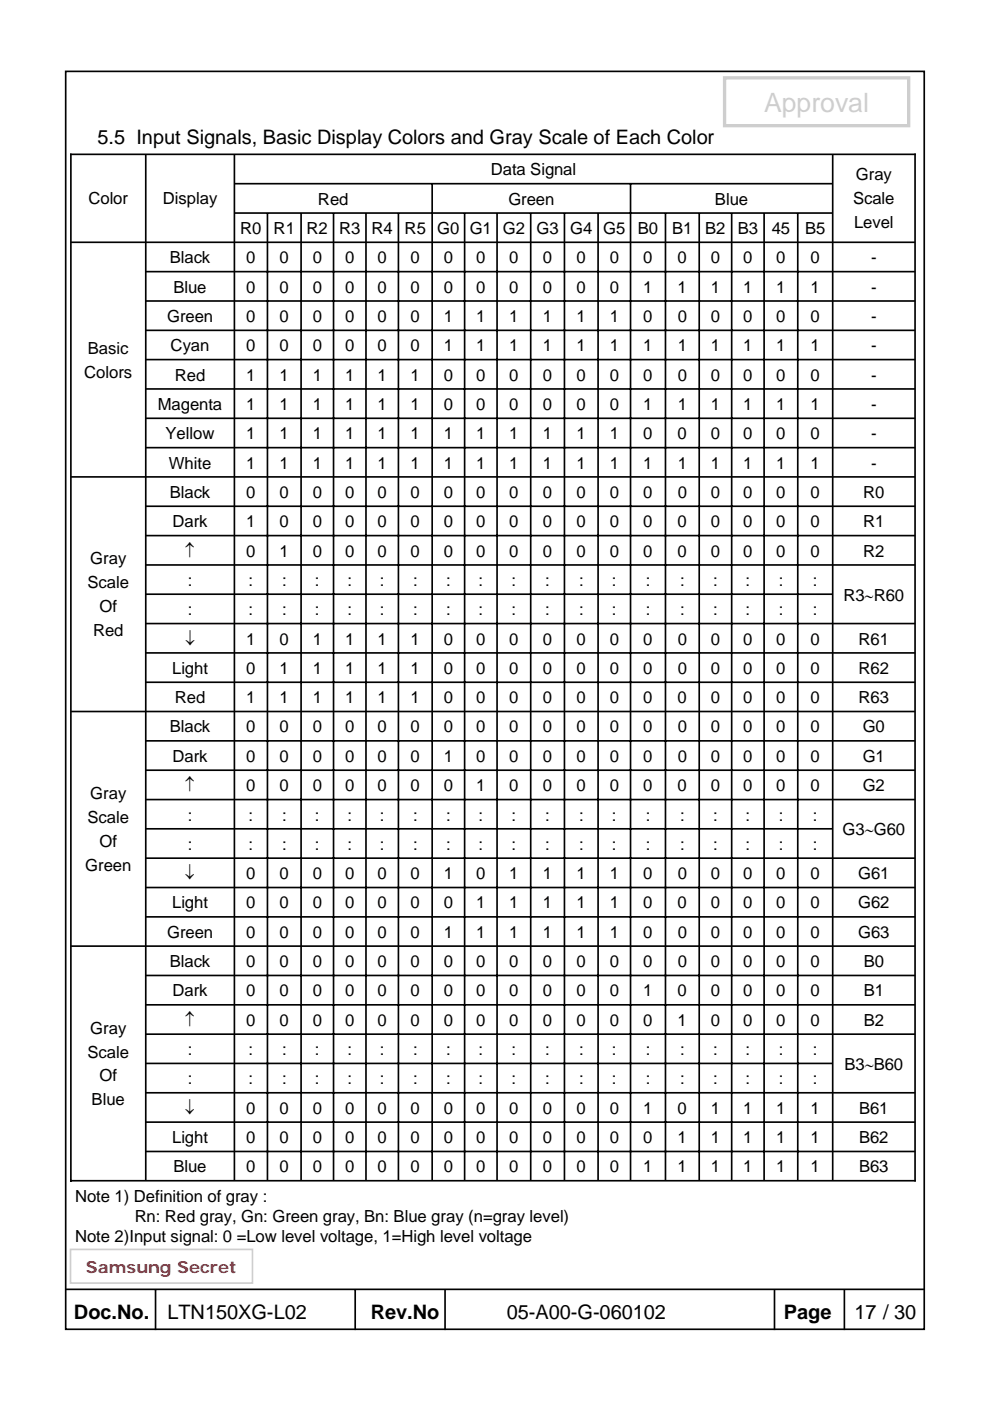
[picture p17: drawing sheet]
<svg xmlns="http://www.w3.org/2000/svg" width="210mm" height="297mm" viewBox="0 0 210 297" stroke-linecap="round" stroke-linejoin="round" font-family="sans-serif">
<defs><g id="words">
<text font-size="5.7" fill="#cecece" x="162" y="23.7">Approval</text>
<g font-size="4.2">
<text x="20.7" y="30.6">5.5 Input Signals, Basic Display Colors and Gray Scale of Each Color</text>
<text x="15.7" y="279.7">Doc.No.</text>
<text x="35.5" y="279.7">LTN150XG-L02</text>
<text x="78.6" y="279.7">Rev.No</text>
<text x="107.5" y="279.6">05-A00-G-060102</text>
<text x="166.2" y="279.7">Page</text>
<text x="181.1" y="279.7">17 / 30</text>
</g>
<g font-size="3.5">
<text x="104.1" y="37.2">Data Signal</text>
<text x="181.5" y="38.3">Gray</text>
<text x="18.7" y="43.3">Color</text>
<text x="34.5" y="43.3">Display</text>
<text x="67.4" y="43.4">Red</text>
<text x="107.8" y="43.4">Green</text>
<text x="151.6" y="43.4">Blue</text>
<text x="180.9" y="43.3">Scale</text>
<text x="50.9" y="49.6">R0</text>
<text x="58" y="49.6">R1</text>
<text x="65" y="49.6">R2</text>
<text x="71.9" y="49.6">R3</text>
<text x="78.8" y="49.6">R4</text>
<text x="85.8" y="49.6">R5</text>
<text x="92.7" y="49.6">G0</text>
<text x="99.6" y="49.6">G1</text>
<text x="106.6" y="49.6">G2</text>
<text x="113.8" y="49.6">G3</text>
<text x="120.9" y="49.6">G4</text>
<text x="127.9" y="49.6">G5</text>
<text x="135.2" y="49.6">B0</text>
<text x="142.5" y="49.6">B1</text>
<text x="149.5" y="49.6">B2</text>
<text x="156.4" y="49.6">B3</text>
<text x="163.6" y="49.6">45</text>
<text x="170.7" y="49.6">B5</text>
<text x="181.1" y="48.4">Level</text>
<text x="36" y="55.8">Black</text>
<text x="52.2" y="55.8">0</text>
<text x="59.3" y="55.8">0</text>
<text x="66.3" y="55.8">0</text>
<text x="73.2" y="55.8">0</text>
<text x="80.1" y="55.8">0</text>
<text x="87.1" y="55.8">0</text>
<text x="94.1" y="55.8">0</text>
<text x="101" y="55.8">0</text>
<text x="108" y="55.8">0</text>
<text x="115.1" y="55.8">0</text>
<text x="122.3" y="55.8">0</text>
<text x="129.3" y="55.8">0</text>
<text x="136.4" y="55.8">0</text>
<text x="143.7" y="55.8">0</text>
<text x="150.7" y="55.8">0</text>
<text x="157.6" y="55.8">0</text>
<text x="164.6" y="55.8">0</text>
<text x="171.9" y="55.8">0</text>
<text x="184.7" y="55.8">-</text>
<text x="36.8" y="62">Blue</text>
<text x="52.2" y="62">0</text>
<text x="59.3" y="62">0</text>
<text x="66.3" y="62">0</text>
<text x="73.2" y="62">0</text>
<text x="80.1" y="62">0</text>
<text x="87.1" y="62">0</text>
<text x="94.1" y="62">0</text>
<text x="101" y="62">0</text>
<text x="108" y="62">0</text>
<text x="115.1" y="62">0</text>
<text x="122.3" y="62">0</text>
<text x="129.3" y="62">0</text>
<text x="136.4" y="62">1</text>
<text x="143.7" y="62">1</text>
<text x="150.7" y="62">1</text>
<text x="157.6" y="62">1</text>
<text x="164.6" y="62">1</text>
<text x="171.9" y="62">1</text>
<text x="184.7" y="62">-</text>
<text x="35.4" y="68.3">Green</text>
<text x="52.2" y="68.3">0</text>
<text x="59.3" y="68.3">0</text>
<text x="66.3" y="68.3">0</text>
<text x="73.2" y="68.3">0</text>
<text x="80.1" y="68.3">0</text>
<text x="87.1" y="68.3">0</text>
<text x="94.1" y="68.3">1</text>
<text x="101" y="68.3">1</text>
<text x="108" y="68.3">1</text>
<text x="115.1" y="68.3">1</text>
<text x="122.3" y="68.3">1</text>
<text x="129.3" y="68.3">1</text>
<text x="136.4" y="68.3">0</text>
<text x="143.7" y="68.3">0</text>
<text x="150.7" y="68.3">0</text>
<text x="157.6" y="68.3">0</text>
<text x="164.6" y="68.3">0</text>
<text x="171.9" y="68.3">0</text>
<text x="184.7" y="68.3">-</text>
<text x="18.6" y="75">Basic</text>
<text x="36.2" y="74.5">Cyan</text>
<text x="52.2" y="74.5">0</text>
<text x="59.3" y="74.5">0</text>
<text x="66.3" y="74.5">0</text>
<text x="73.2" y="74.5">0</text>
<text x="80.1" y="74.5">0</text>
<text x="87.1" y="74.5">0</text>
<text x="94.1" y="74.5">1</text>
<text x="101" y="74.5">1</text>
<text x="108" y="74.5">1</text>
<text x="115.1" y="74.5">1</text>
<text x="122.3" y="74.5">1</text>
<text x="129.3" y="74.5">1</text>
<text x="136.4" y="74.5">1</text>
<text x="143.7" y="74.5">1</text>
<text x="150.7" y="74.5">1</text>
<text x="157.6" y="74.5">1</text>
<text x="164.6" y="74.5">1</text>
<text x="171.9" y="74.5">1</text>
<text x="184.7" y="74.5">-</text>
<text x="17.9" y="80.1">Colors</text>
<text x="37.1" y="80.7">Red</text>
<text x="52.2" y="80.7">1</text>
<text x="59.3" y="80.7">1</text>
<text x="66.3" y="80.7">1</text>
<text x="73.2" y="80.7">1</text>
<text x="80.1" y="80.7">1</text>
<text x="87.1" y="80.7">1</text>
<text x="94.1" y="80.7">0</text>
<text x="101" y="80.7">0</text>
<text x="108" y="80.7">0</text>
<text x="115.1" y="80.7">0</text>
<text x="122.3" y="80.7">0</text>
<text x="129.3" y="80.7">0</text>
<text x="136.4" y="80.7">0</text>
<text x="143.7" y="80.7">0</text>
<text x="150.7" y="80.7">0</text>
<text x="157.6" y="80.7">0</text>
<text x="164.6" y="80.7">0</text>
<text x="171.9" y="80.7">0</text>
<text x="184.7" y="80.7">-</text>
<text x="33.5" y="86.9">Magenta</text>
<text x="52.2" y="86.9">1</text>
<text x="59.3" y="86.9">1</text>
<text x="66.3" y="86.9">1</text>
<text x="73.2" y="86.9">1</text>
<text x="80.1" y="86.9">1</text>
<text x="87.1" y="86.9">1</text>
<text x="94.1" y="86.9">0</text>
<text x="101" y="86.9">0</text>
<text x="108" y="86.9">0</text>
<text x="115.1" y="86.9">0</text>
<text x="122.3" y="86.9">0</text>
<text x="129.3" y="86.9">0</text>
<text x="136.4" y="86.9">1</text>
<text x="143.7" y="86.9">1</text>
<text x="150.7" y="86.9">1</text>
<text x="157.6" y="86.9">1</text>
<text x="164.6" y="86.9">1</text>
<text x="171.9" y="86.9">1</text>
<text x="184.7" y="86.9">-</text>
<text x="35.1" y="93.1">Yellow</text>
<text x="52.2" y="93.1">1</text>
<text x="59.3" y="93.1">1</text>
<text x="66.3" y="93.1">1</text>
<text x="73.2" y="93.1">1</text>
<text x="80.1" y="93.1">1</text>
<text x="87.1" y="93.1">1</text>
<text x="94.1" y="93.1">1</text>
<text x="101" y="93.1">1</text>
<text x="108" y="93.1">1</text>
<text x="115.1" y="93.1">1</text>
<text x="122.3" y="93.1">1</text>
<text x="129.3" y="93.1">1</text>
<text x="136.4" y="93.1">0</text>
<text x="143.7" y="93.1">0</text>
<text x="150.7" y="93.1">0</text>
<text x="157.6" y="93.1">0</text>
<text x="164.6" y="93.1">0</text>
<text x="171.9" y="93.1">0</text>
<text x="184.7" y="93.1">-</text>
<text x="35.8" y="99.4">White</text>
<text x="52.2" y="99.4">1</text>
<text x="59.3" y="99.4">1</text>
<text x="66.3" y="99.4">1</text>
<text x="73.2" y="99.4">1</text>
<text x="80.1" y="99.4">1</text>
<text x="87.1" y="99.4">1</text>
<text x="94.1" y="99.4">1</text>
<text x="101" y="99.4">1</text>
<text x="108" y="99.4">1</text>
<text x="115.1" y="99.4">1</text>
<text x="122.3" y="99.4">1</text>
<text x="129.3" y="99.4">1</text>
<text x="136.4" y="99.4">1</text>
<text x="143.7" y="99.4">1</text>
<text x="150.7" y="99.4">1</text>
<text x="157.6" y="99.4">1</text>
<text x="164.6" y="99.4">1</text>
<text x="171.9" y="99.4">1</text>
<text x="184.7" y="99.4">-</text>
<text x="36" y="105.6">Black</text>
<text x="52.2" y="105.6">0</text>
<text x="59.3" y="105.6">0</text>
<text x="66.3" y="105.6">0</text>
<text x="73.2" y="105.6">0</text>
<text x="80.1" y="105.6">0</text>
<text x="87.1" y="105.6">0</text>
<text x="94.1" y="105.6">0</text>
<text x="101" y="105.6">0</text>
<text x="108" y="105.6">0</text>
<text x="115.1" y="105.6">0</text>
<text x="122.3" y="105.6">0</text>
<text x="129.3" y="105.6">0</text>
<text x="136.4" y="105.6">0</text>
<text x="143.7" y="105.6">0</text>
<text x="150.7" y="105.6">0</text>
<text x="157.6" y="105.6">0</text>
<text x="164.6" y="105.6">0</text>
<text x="171.9" y="105.6">0</text>
<text x="183" y="105.6">R0</text>
<text x="36.6" y="111.8">Dark</text>
<text x="52.2" y="111.8">1</text>
<text x="59.3" y="111.8">0</text>
<text x="66.3" y="111.8">0</text>
<text x="73.2" y="111.8">0</text>
<text x="80.1" y="111.8">0</text>
<text x="87.1" y="111.8">0</text>
<text x="94.1" y="111.8">0</text>
<text x="101" y="111.8">0</text>
<text x="108" y="111.8">0</text>
<text x="115.1" y="111.8">0</text>
<text x="122.3" y="111.8">0</text>
<text x="129.3" y="111.8">0</text>
<text x="136.4" y="111.8">0</text>
<text x="143.7" y="111.8">0</text>
<text x="150.7" y="111.8">0</text>
<text x="157.6" y="111.8">0</text>
<text x="164.6" y="111.8">0</text>
<text x="171.9" y="111.8">0</text>
<text x="183" y="111.8">R1</text>
<text x="19.1" y="119.7">Gray</text>
<text x="39.2" y="118">↑</text>
<text x="52.2" y="118">0</text>
<text x="59.3" y="118">1</text>
<text x="66.3" y="118">0</text>
<text x="73.2" y="118">0</text>
<text x="80.1" y="118">0</text>
<text x="87.1" y="118">0</text>
<text x="94.1" y="118">0</text>
<text x="101" y="118">0</text>
<text x="108" y="118">0</text>
<text x="115.1" y="118">0</text>
<text x="122.3" y="118">0</text>
<text x="129.3" y="118">0</text>
<text x="136.4" y="118">0</text>
<text x="143.7" y="118">0</text>
<text x="150.7" y="118">0</text>
<text x="157.6" y="118">0</text>
<text x="164.6" y="118">0</text>
<text x="171.9" y="118">0</text>
<text x="183" y="118">R2</text>
<text x="18.6" y="124.8">Scale</text>
<text x="39.8" y="124.2">:</text>
<text x="52.7" y="124.2">:</text>
<text x="59.8" y="124.2">:</text>
<text x="66.8" y="124.2">:</text>
<text x="73.7" y="124.2">:</text>
<text x="80.5" y="124.2">:</text>
<text x="87.6" y="124.2">:</text>
<text x="94.6" y="124.2">:</text>
<text x="101.5" y="124.2">:</text>
<text x="108.5" y="124.2">:</text>
<text x="115.6" y="124.2">:</text>
<text x="122.8" y="124.2">:</text>
<text x="129.8" y="124.2">:</text>
<text x="136.9" y="124.2">:</text>
<text x="144.2" y="124.2">:</text>
<text x="151.2" y="124.2">:</text>
<text x="158.1" y="124.2">:</text>
<text x="165.1" y="124.2">:</text>
<text x="172.4" y="124.2">:</text>
<text x="21.1" y="129.8">Of</text>
<text x="39.8" y="130.4">:</text>
<text x="52.7" y="130.4">:</text>
<text x="59.8" y="130.4">:</text>
<text x="66.8" y="130.4">:</text>
<text x="73.7" y="130.4">:</text>
<text x="80.5" y="130.4">:</text>
<text x="87.6" y="130.4">:</text>
<text x="94.6" y="130.4">:</text>
<text x="101.5" y="130.4">:</text>
<text x="108.5" y="130.4">:</text>
<text x="115.6" y="130.4">:</text>
<text x="122.8" y="130.4">:</text>
<text x="129.8" y="130.4">:</text>
<text x="136.9" y="130.4">:</text>
<text x="144.2" y="130.4">:</text>
<text x="151.2" y="130.4">:</text>
<text x="158.1" y="130.4">:</text>
<text x="165.1" y="130.4">:</text>
<text x="172.4" y="130.4">:</text>
<text x="178.8" y="127.3">R3∼R60</text>
<text x="19.7" y="134.9">Red</text>
<text x="39.2" y="136.7">↓</text>
<text x="52.2" y="136.7">1</text>
<text x="59.3" y="136.7">0</text>
<text x="66.3" y="136.7">1</text>
<text x="73.2" y="136.7">1</text>
<text x="80.1" y="136.7">1</text>
<text x="87.1" y="136.7">1</text>
<text x="94.1" y="136.7">0</text>
<text x="101" y="136.7">0</text>
<text x="108" y="136.7">0</text>
<text x="115.1" y="136.7">0</text>
<text x="122.3" y="136.7">0</text>
<text x="129.3" y="136.7">0</text>
<text x="136.4" y="136.7">0</text>
<text x="143.7" y="136.7">0</text>
<text x="150.7" y="136.7">0</text>
<text x="157.6" y="136.7">0</text>
<text x="164.6" y="136.7">0</text>
<text x="171.9" y="136.7">0</text>
<text x="182" y="136.7">R61</text>
<text x="36.5" y="142.9">Light</text>
<text x="52.2" y="142.9">0</text>
<text x="59.3" y="142.9">1</text>
<text x="66.3" y="142.9">1</text>
<text x="73.2" y="142.9">1</text>
<text x="80.1" y="142.9">1</text>
<text x="87.1" y="142.9">1</text>
<text x="94.1" y="142.9">0</text>
<text x="101" y="142.9">0</text>
<text x="108" y="142.9">0</text>
<text x="115.1" y="142.9">0</text>
<text x="122.3" y="142.9">0</text>
<text x="129.3" y="142.9">0</text>
<text x="136.4" y="142.9">0</text>
<text x="143.7" y="142.9">0</text>
<text x="150.7" y="142.9">0</text>
<text x="157.6" y="142.9">0</text>
<text x="164.6" y="142.9">0</text>
<text x="171.9" y="142.9">0</text>
<text x="182" y="142.9">R62</text>
<text x="37.1" y="149.1">Red</text>
<text x="52.2" y="149.1">1</text>
<text x="59.3" y="149.1">1</text>
<text x="66.3" y="149.1">1</text>
<text x="73.2" y="149.1">1</text>
<text x="80.1" y="149.1">1</text>
<text x="87.1" y="149.1">1</text>
<text x="94.1" y="149.1">0</text>
<text x="101" y="149.1">0</text>
<text x="108" y="149.1">0</text>
<text x="115.1" y="149.1">0</text>
<text x="122.3" y="149.1">0</text>
<text x="129.3" y="149.1">0</text>
<text x="136.4" y="149.1">0</text>
<text x="143.7" y="149.1">0</text>
<text x="150.7" y="149.1">0</text>
<text x="157.6" y="149.1">0</text>
<text x="164.6" y="149.1">0</text>
<text x="171.9" y="149.1">0</text>
<text x="182" y="149.1">R63</text>
<text x="36" y="155.3">Black</text>
<text x="52.2" y="155.3">0</text>
<text x="59.3" y="155.3">0</text>
<text x="66.3" y="155.3">0</text>
<text x="73.2" y="155.3">0</text>
<text x="80.1" y="155.3">0</text>
<text x="87.1" y="155.3">0</text>
<text x="94.1" y="155.3">0</text>
<text x="101" y="155.3">0</text>
<text x="108" y="155.3">0</text>
<text x="115.1" y="155.3">0</text>
<text x="122.3" y="155.3">0</text>
<text x="129.3" y="155.3">0</text>
<text x="136.4" y="155.3">0</text>
<text x="143.7" y="155.3">0</text>
<text x="150.7" y="155.3">0</text>
<text x="157.6" y="155.3">0</text>
<text x="164.6" y="155.3">0</text>
<text x="171.9" y="155.3">0</text>
<text x="182.9" y="155.3">G0</text>
<text x="36.6" y="161.5">Dark</text>
<text x="52.2" y="161.5">0</text>
<text x="59.3" y="161.5">0</text>
<text x="66.3" y="161.5">0</text>
<text x="73.2" y="161.5">0</text>
<text x="80.1" y="161.5">0</text>
<text x="87.1" y="161.5">0</text>
<text x="94.1" y="161.5">1</text>
<text x="101" y="161.5">0</text>
<text x="108" y="161.5">0</text>
<text x="115.1" y="161.5">0</text>
<text x="122.3" y="161.5">0</text>
<text x="129.3" y="161.5">0</text>
<text x="136.4" y="161.5">0</text>
<text x="143.7" y="161.5">0</text>
<text x="150.7" y="161.5">0</text>
<text x="157.6" y="161.5">0</text>
<text x="164.6" y="161.5">0</text>
<text x="171.9" y="161.5">0</text>
<text x="182.9" y="161.5">G1</text>
<text x="39.2" y="167.7">↑</text>
<text x="52.2" y="167.7">0</text>
<text x="59.3" y="167.7">0</text>
<text x="66.3" y="167.7">0</text>
<text x="73.2" y="167.7">0</text>
<text x="80.1" y="167.7">0</text>
<text x="87.1" y="167.7">0</text>
<text x="94.1" y="167.7">0</text>
<text x="101" y="167.7">1</text>
<text x="108" y="167.7">0</text>
<text x="115.1" y="167.7">0</text>
<text x="122.3" y="167.7">0</text>
<text x="129.3" y="167.7">0</text>
<text x="136.4" y="167.7">0</text>
<text x="143.7" y="167.7">0</text>
<text x="150.7" y="167.7">0</text>
<text x="157.6" y="167.7">0</text>
<text x="164.6" y="167.7">0</text>
<text x="171.9" y="167.7">0</text>
<text x="182.9" y="167.7">G2</text>
<text x="19.1" y="169.4">Gray</text>
<text x="39.8" y="174">:</text>
<text x="52.7" y="174">:</text>
<text x="59.8" y="174">:</text>
<text x="66.8" y="174">:</text>
<text x="73.7" y="174">:</text>
<text x="80.5" y="174">:</text>
<text x="87.6" y="174">:</text>
<text x="94.6" y="174">:</text>
<text x="101.5" y="174">:</text>
<text x="108.5" y="174">:</text>
<text x="115.6" y="174">:</text>
<text x="122.8" y="174">:</text>
<text x="129.8" y="174">:</text>
<text x="136.9" y="174">:</text>
<text x="144.2" y="174">:</text>
<text x="151.2" y="174">:</text>
<text x="158.1" y="174">:</text>
<text x="165.1" y="174">:</text>
<text x="172.4" y="174">:</text>
<text x="18.6" y="174.5">Scale</text>
<text x="21.1" y="179.6">Of</text>
<text x="178.6" y="177.1">G3∼G60</text>
<text x="18.1" y="184.6">Green</text>
<text x="39.8" y="180.2">:</text>
<text x="52.7" y="180.2">:</text>
<text x="59.8" y="180.2">:</text>
<text x="66.8" y="180.2">:</text>
<text x="73.7" y="180.2">:</text>
<text x="80.5" y="180.2">:</text>
<text x="87.6" y="180.2">:</text>
<text x="94.6" y="180.2">:</text>
<text x="101.5" y="180.2">:</text>
<text x="108.5" y="180.2">:</text>
<text x="115.6" y="180.2">:</text>
<text x="122.8" y="180.2">:</text>
<text x="129.8" y="180.2">:</text>
<text x="136.9" y="180.2">:</text>
<text x="144.2" y="180.2">:</text>
<text x="151.2" y="180.2">:</text>
<text x="158.1" y="180.2">:</text>
<text x="165.1" y="180.2">:</text>
<text x="172.4" y="180.2">:</text>
<text x="39.2" y="186.4">↓</text>
<text x="52.2" y="186.4">0</text>
<text x="59.3" y="186.4">0</text>
<text x="66.3" y="186.4">0</text>
<text x="73.2" y="186.4">0</text>
<text x="80.1" y="186.4">0</text>
<text x="87.1" y="186.4">0</text>
<text x="94.1" y="186.4">1</text>
<text x="101" y="186.4">0</text>
<text x="108" y="186.4">1</text>
<text x="115.1" y="186.4">1</text>
<text x="122.3" y="186.4">1</text>
<text x="129.3" y="186.4">1</text>
<text x="136.4" y="186.4">0</text>
<text x="143.7" y="186.4">0</text>
<text x="150.7" y="186.4">0</text>
<text x="157.6" y="186.4">0</text>
<text x="164.6" y="186.4">0</text>
<text x="171.9" y="186.4">0</text>
<text x="182" y="186.4">G61</text>
<text x="36.5" y="192.6">Light</text>
<text x="52.2" y="192.6">0</text>
<text x="59.3" y="192.6">0</text>
<text x="66.3" y="192.6">0</text>
<text x="73.2" y="192.6">0</text>
<text x="80.1" y="192.6">0</text>
<text x="87.1" y="192.6">0</text>
<text x="94.1" y="192.6">0</text>
<text x="101" y="192.6">1</text>
<text x="108" y="192.6">1</text>
<text x="115.1" y="192.6">1</text>
<text x="122.3" y="192.6">1</text>
<text x="129.3" y="192.6">1</text>
<text x="136.4" y="192.6">0</text>
<text x="143.7" y="192.6">0</text>
<text x="150.7" y="192.6">0</text>
<text x="157.6" y="192.6">0</text>
<text x="164.6" y="192.6">0</text>
<text x="171.9" y="192.6">0</text>
<text x="181.9" y="192.6">G62</text>
<text x="35.4" y="198.8">Green</text>
<text x="52.2" y="198.8">0</text>
<text x="59.3" y="198.8">0</text>
<text x="66.3" y="198.8">0</text>
<text x="73.2" y="198.8">0</text>
<text x="80.1" y="198.8">0</text>
<text x="87.1" y="198.8">0</text>
<text x="94.1" y="198.8">1</text>
<text x="101" y="198.8">1</text>
<text x="108" y="198.8">1</text>
<text x="115.1" y="198.8">1</text>
<text x="122.3" y="198.8">1</text>
<text x="129.3" y="198.8">1</text>
<text x="136.4" y="198.8">0</text>
<text x="143.7" y="198.8">0</text>
<text x="150.7" y="198.8">0</text>
<text x="157.6" y="198.8">0</text>
<text x="164.6" y="198.8">0</text>
<text x="171.9" y="198.8">0</text>
<text x="182" y="198.8">G63</text>
<text x="36" y="205">Black</text>
<text x="52.2" y="205">0</text>
<text x="59.3" y="205">0</text>
<text x="66.3" y="205">0</text>
<text x="73.2" y="205">0</text>
<text x="80.1" y="205">0</text>
<text x="87.1" y="205">0</text>
<text x="94.1" y="205">0</text>
<text x="101" y="205">0</text>
<text x="108" y="205">0</text>
<text x="115.1" y="205">0</text>
<text x="122.3" y="205">0</text>
<text x="129.3" y="205">0</text>
<text x="136.4" y="205">0</text>
<text x="143.7" y="205">0</text>
<text x="150.7" y="205">0</text>
<text x="157.6" y="205">0</text>
<text x="164.6" y="205">0</text>
<text x="171.9" y="205">0</text>
<text x="183.1" y="205">B0</text>
<text x="36.6" y="211.3">Dark</text>
<text x="52.2" y="211.3">0</text>
<text x="59.3" y="211.3">0</text>
<text x="66.3" y="211.3">0</text>
<text x="73.2" y="211.3">0</text>
<text x="80.1" y="211.3">0</text>
<text x="87.1" y="211.3">0</text>
<text x="94.1" y="211.3">0</text>
<text x="101" y="211.3">0</text>
<text x="108" y="211.3">0</text>
<text x="115.1" y="211.3">0</text>
<text x="122.3" y="211.3">0</text>
<text x="129.3" y="211.3">0</text>
<text x="136.4" y="211.3">1</text>
<text x="143.7" y="211.3">0</text>
<text x="150.7" y="211.3">0</text>
<text x="157.6" y="211.3">0</text>
<text x="164.6" y="211.3">0</text>
<text x="171.9" y="211.3">0</text>
<text x="183.1" y="211.3">B1</text>
<text x="19.1" y="219.2">Gray</text>
<text x="39.2" y="217.5">↑</text>
<text x="52.2" y="217.5">0</text>
<text x="59.3" y="217.5">0</text>
<text x="66.3" y="217.5">0</text>
<text x="73.2" y="217.5">0</text>
<text x="80.1" y="217.5">0</text>
<text x="87.1" y="217.5">0</text>
<text x="94.1" y="217.5">0</text>
<text x="101" y="217.5">0</text>
<text x="108" y="217.5">0</text>
<text x="115.1" y="217.5">0</text>
<text x="122.3" y="217.5">0</text>
<text x="129.3" y="217.5">0</text>
<text x="136.4" y="217.5">0</text>
<text x="143.7" y="217.5">1</text>
<text x="150.7" y="217.5">0</text>
<text x="157.6" y="217.5">0</text>
<text x="164.6" y="217.5">0</text>
<text x="171.9" y="217.5">0</text>
<text x="183.1" y="217.5">B2</text>
<text x="18.6" y="224.2">Scale</text>
<text x="39.8" y="223.7">:</text>
<text x="52.7" y="223.7">:</text>
<text x="59.8" y="223.7">:</text>
<text x="66.8" y="223.7">:</text>
<text x="73.7" y="223.7">:</text>
<text x="80.5" y="223.7">:</text>
<text x="87.6" y="223.7">:</text>
<text x="94.6" y="223.7">:</text>
<text x="101.5" y="223.7">:</text>
<text x="108.5" y="223.7">:</text>
<text x="115.6" y="223.7">:</text>
<text x="122.8" y="223.7">:</text>
<text x="129.8" y="223.7">:</text>
<text x="136.9" y="223.7">:</text>
<text x="144.2" y="223.7">:</text>
<text x="151.2" y="223.7">:</text>
<text x="158.1" y="223.7">:</text>
<text x="165.1" y="223.7">:</text>
<text x="172.4" y="223.7">:</text>
<text x="179" y="226.8">B3∼B60</text>
<text x="21.1" y="229.3">Of</text>
<text x="39.8" y="229.9">:</text>
<text x="52.7" y="229.9">:</text>
<text x="59.8" y="229.9">:</text>
<text x="66.8" y="229.9">:</text>
<text x="73.7" y="229.9">:</text>
<text x="80.5" y="229.9">:</text>
<text x="87.6" y="229.9">:</text>
<text x="94.6" y="229.9">:</text>
<text x="101.5" y="229.9">:</text>
<text x="108.5" y="229.9">:</text>
<text x="115.6" y="229.9">:</text>
<text x="122.8" y="229.9">:</text>
<text x="129.8" y="229.9">:</text>
<text x="136.9" y="229.9">:</text>
<text x="144.2" y="229.9">:</text>
<text x="151.2" y="229.9">:</text>
<text x="158.1" y="229.9">:</text>
<text x="165.1" y="229.9">:</text>
<text x="172.4" y="229.9">:</text>
<text x="19.4" y="234.4">Blue</text>
<text x="39.2" y="236.1">↓</text>
<text x="52.2" y="236.1">0</text>
<text x="59.3" y="236.1">0</text>
<text x="66.3" y="236.1">0</text>
<text x="73.2" y="236.1">0</text>
<text x="80.1" y="236.1">0</text>
<text x="87.1" y="236.1">0</text>
<text x="94.1" y="236.1">0</text>
<text x="101" y="236.1">0</text>
<text x="108" y="236.1">0</text>
<text x="115.1" y="236.1">0</text>
<text x="122.3" y="236.1">0</text>
<text x="129.3" y="236.1">0</text>
<text x="136.4" y="236.1">1</text>
<text x="143.7" y="236.1">0</text>
<text x="150.7" y="236.1">1</text>
<text x="157.6" y="236.1">1</text>
<text x="164.6" y="236.1">1</text>
<text x="171.9" y="236.1">1</text>
<text x="182.2" y="236.1">B61</text>
<text x="36.5" y="242.4">Light</text>
<text x="52.2" y="242.4">0</text>
<text x="59.3" y="242.4">0</text>
<text x="66.3" y="242.4">0</text>
<text x="73.2" y="242.4">0</text>
<text x="80.1" y="242.4">0</text>
<text x="87.1" y="242.4">0</text>
<text x="94.1" y="242.4">0</text>
<text x="101" y="242.4">0</text>
<text x="108" y="242.4">0</text>
<text x="115.1" y="242.4">0</text>
<text x="122.3" y="242.4">0</text>
<text x="129.3" y="242.4">0</text>
<text x="136.4" y="242.4">0</text>
<text x="143.7" y="242.4">1</text>
<text x="150.7" y="242.4">1</text>
<text x="157.6" y="242.4">1</text>
<text x="164.6" y="242.4">1</text>
<text x="171.9" y="242.4">1</text>
<text x="182.2" y="242.4">B62</text>
<text x="36.8" y="248.6">Blue</text>
<text x="52.2" y="248.6">0</text>
<text x="59.3" y="248.6">0</text>
<text x="66.3" y="248.6">0</text>
<text x="73.2" y="248.6">0</text>
<text x="80.1" y="248.6">0</text>
<text x="87.1" y="248.6">0</text>
<text x="94.1" y="248.6">0</text>
<text x="101" y="248.6">0</text>
<text x="108" y="248.6">0</text>
<text x="115.1" y="248.6">0</text>
<text x="122.3" y="248.6">0</text>
<text x="129.3" y="248.6">0</text>
<text x="136.4" y="248.6">1</text>
<text x="143.7" y="248.6">1</text>
<text x="150.7" y="248.6">1</text>
<text x="157.6" y="248.6">1</text>
<text x="164.6" y="248.6">1</text>
<text x="171.9" y="248.6">1</text>
<text x="182.2" y="248.6">B63</text>
<text x="15.9" y="254.9">Note 1) Definition of gray :</text>
<text x="15.9" y="263.4">Note 2)Input signal: 0 =Low level voltage, 1=High level voltage</text>
<text x="28.6" y="259.2">Rn: Red gray, Gn: Green gray, Bn: Blue gray (n=gray level)</text>
</g>
<text font-size="3.5" fill="#fc0128" x="18.2" y="269.9">Samsung Secret</text>
</g></defs>
<g fill="none" stroke="#010101" stroke-width=".35">
<path d="M13.9 15.1h182.1v266.7h-182.1zM15 32.7h179v217.6h-179zM30.9 32.7v217.6M49.7 32.7v217.6M49.7 38.9h126.9M91.6 38.9v211.4M133.7 38.9v211.4M176.6 32.7v217.6M15 51.4h179M30.9 57.6h163.1M49.7 45.2h126.9M56.7 45.2v205.1"/>
<path d="M63.8 45.2v205.1M70.7 45.2v205.1M77.6 45.2v205.1M84.5 45.2v205.1M98.5 45.2v205.1M105.4 45.2v205.1M112.5 45.2v205.1M119.7 45.2v205.1M126.8 45.2v205.1M141.1 45.2v205.1M148.3 45.2v205.1M155.1 45.2v205.1"/>
<path d="M162 45.2v205.1M169.1 45.2v205.1M30.9 63.8h163.1M30.9 70h163.1M30.9 76.2h163.1M30.9 82.5h163.1M30.9 88.7h163.1M30.9 94.9h163.1M15 101.1h179M30.9 107.3h163.1M30.9 113.6h163.1M30.9 119.8h163.1"/>
<path d="M30.9 126h145.7M30.9 132.2h163.1M30.9 138.4h163.1M15 150.9h179M30.9 144.7h163.1M30.9 157.1h163.1M30.9 163.3h163.1M30.9 169.5h163.1M30.9 175.7h145.7M30.9 181.9h163.1M30.9 188.2h163.1M30.9 194.4h163.1"/>
<path d="M15 200.6h179M30.9 206.8h163.1M30.9 213h163.1M30.9 219.3h163.1M30.9 225.5h145.7M30.9 231.7h163.1M30.9 237.9h163.1M30.9 244.1h163.1M13.9 273.4h182.1M33 273.4v8.6M75.3 273.4v8.6M94.4 273.4v8.6"/>
<path d="M164.2 273.4v8.6M179 273.4v8.6"/>
</g>
<path d="M153.6 16.5h39.1v10.1h-39.1z" fill="none" stroke="#cecece" stroke-width=".71"/>
<path d="M14.9 264.9h38.6v7.1h-38.6z" fill="none" stroke="#cecece" stroke-width=".35"/>
<use href="#words"/>
</svg>
